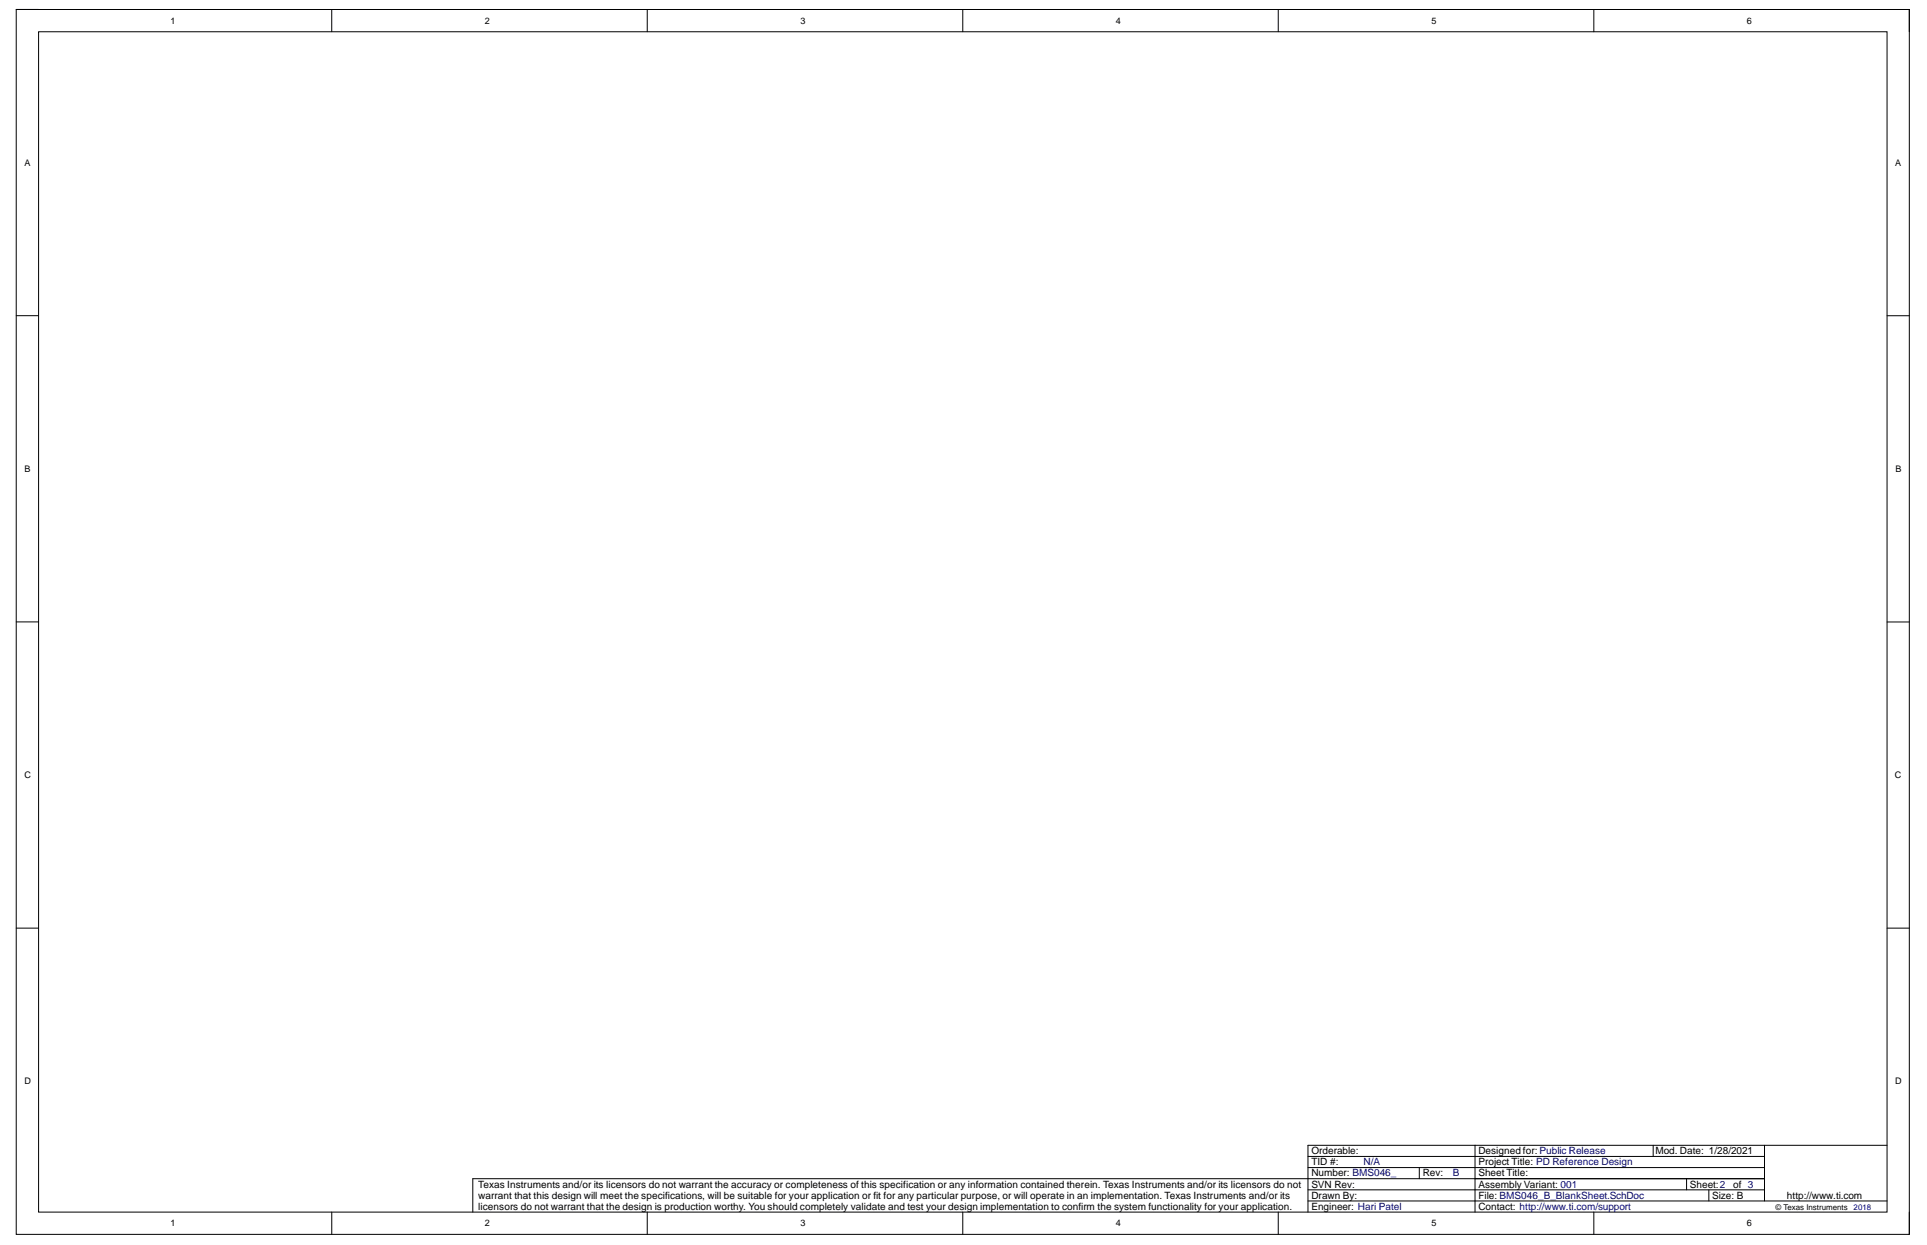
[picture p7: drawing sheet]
<svg xmlns="http://www.w3.org/2000/svg" width="432mm" height="279mm" viewBox="0 0 432 279" stroke-linecap="round" stroke-linejoin="round" font-family="sans-serif">
<defs><g id="words">
<g font-size="2.2">
<text x="293.9" y="263.7">Number: BMS046_</text>
<text x="293.9" y="261.2">TID #:</text>
<text x="293.9" y="258.7">Orderable:</text>
<text x="318.8" y="263.7">Rev:</text>
<text x="331.3" y="263.7">Sheet Title:</text>
<text x="331.3" y="261.2">Project Title: PD Reference Design</text>
<text x="331.3" y="258.7">Designed for: Public Release</text>
<text x="370.9" y="258.7">Mod. Date: 1/28/2021</text>
<text x="107.2" y="266.2">Texas Instruments and/or its licensors do not warrant the accuracy or completeness of this specification or any information contained therein. Texas Instruments and/or its licensors do not</text>
<text x="107.2" y="268.7">warrant that this design will meet the specifications, will be suitable for your application or fit for any particular purpose, or will operate in an implementation. Texas Instruments and/or its</text>
<text x="293.9" y="268.7">Drawn By:</text>
<text x="293.9" y="266.2">SVN Rev:</text>
<text x="331.3" y="268.7">File: BMS046_B_BlankSheet.SchDoc</text>
<text x="331.3" y="266.2">Assembly Variant: 001</text>
<text x="378.7" y="266.2">Sheet:2</text>
<text x="383.7" y="268.7">Size: B</text>
<text x="388.4" y="266.2">of 3</text>
<text x="400.4" y="268.7">http://www.ti.com</text>
<text x="107.2" y="271.2">licensors do not warrant that the design is production worthy. You should completely validate and test your design implementation to confirm the system functionality for your application.</text>
<text x="293.9" y="271.2">Engineer: Hari Patel</text>
<text x="331.3" y="271.2">Contact: http://www.ti.com/support</text>
</g>
<g font-size="2.2" fill="#000080">
<text x="305.6" y="261.2">N/A</text>
<text x="325.5" y="263.7">B</text>
</g>
<g font-size="2">
<text x="38.2" y="5.3">1</text>
<text x="108.7" y="5.3">2</text>
<text x="179.4" y="5.3">3</text>
<text x="250" y="5.3">4</text>
<text x="320.7" y="5.3">5</text>
<text x="391.4" y="5.3">6</text>
<text x="5.5" y="37.1">A</text>
<text x="424.7" y="37.1">A</text>
<text x="5.5" y="105.8">B</text>
<text x="424.7" y="105.8">B</text>
<text x="5.5" y="174.4">C</text>
<text x="424.6" y="174.4">C</text>
<text x="5.5" y="243">D</text>
<text x="424.7" y="243">D</text>
<text x="38.2" y="274.8">1</text>
<text x="108.7" y="274.8">2</text>
<text x="179.4" y="274.8">3</text>
<text x="250" y="274.8">4</text>
<text x="320.7" y="274.8">5</text>
<text x="391.4" y="274.8">6</text>
</g>
<text font-size="1.8" x="397.9" y="271.3">© Texas Instruments</text>
<text font-size="1.8" fill="#000080" x="415.4" y="271.3">2018</text>
</g></defs>
<g fill="none" stroke="#000" stroke-width=".22">
<path d="M3.6 2.1h424.2v274.6h-424.2zM3.6 2.1h5M8.6 7.1h414.2v264.6h-414.2zM74.3 2.1v5M145 2.1v5M215.7 2.1v5M286.4 2.1v5M357.1 2.1v5M422.8 2.1h5v5M3.6 70.8h5M422.8 70.8h5M3.6 139.4h5"/>
<path d="M422.8 139.4h5M3.6 208h5M422.8 208h5M293.1 259.2h102.3M330.5 256.7v15M370.4 256.7v2.5M395.4 256.7v12.5M422.8 256.7h-129.7v15M74.3 271.7v5M145 271.7v5M215.7 271.7v5M286.4 271.7v5"/>
<path d="M293.1 269.2h129.7M293.1 266.7h102.3M293.1 261.7h102.3M318 261.7v2.5M357.1 271.7v5M377.9 264.2v2.5M382.9 266.7v2.5M395.4 264.2h-289.5v7.5M427.8 271.7v5"/>
</g>
<use href="#words"/>
</svg>
